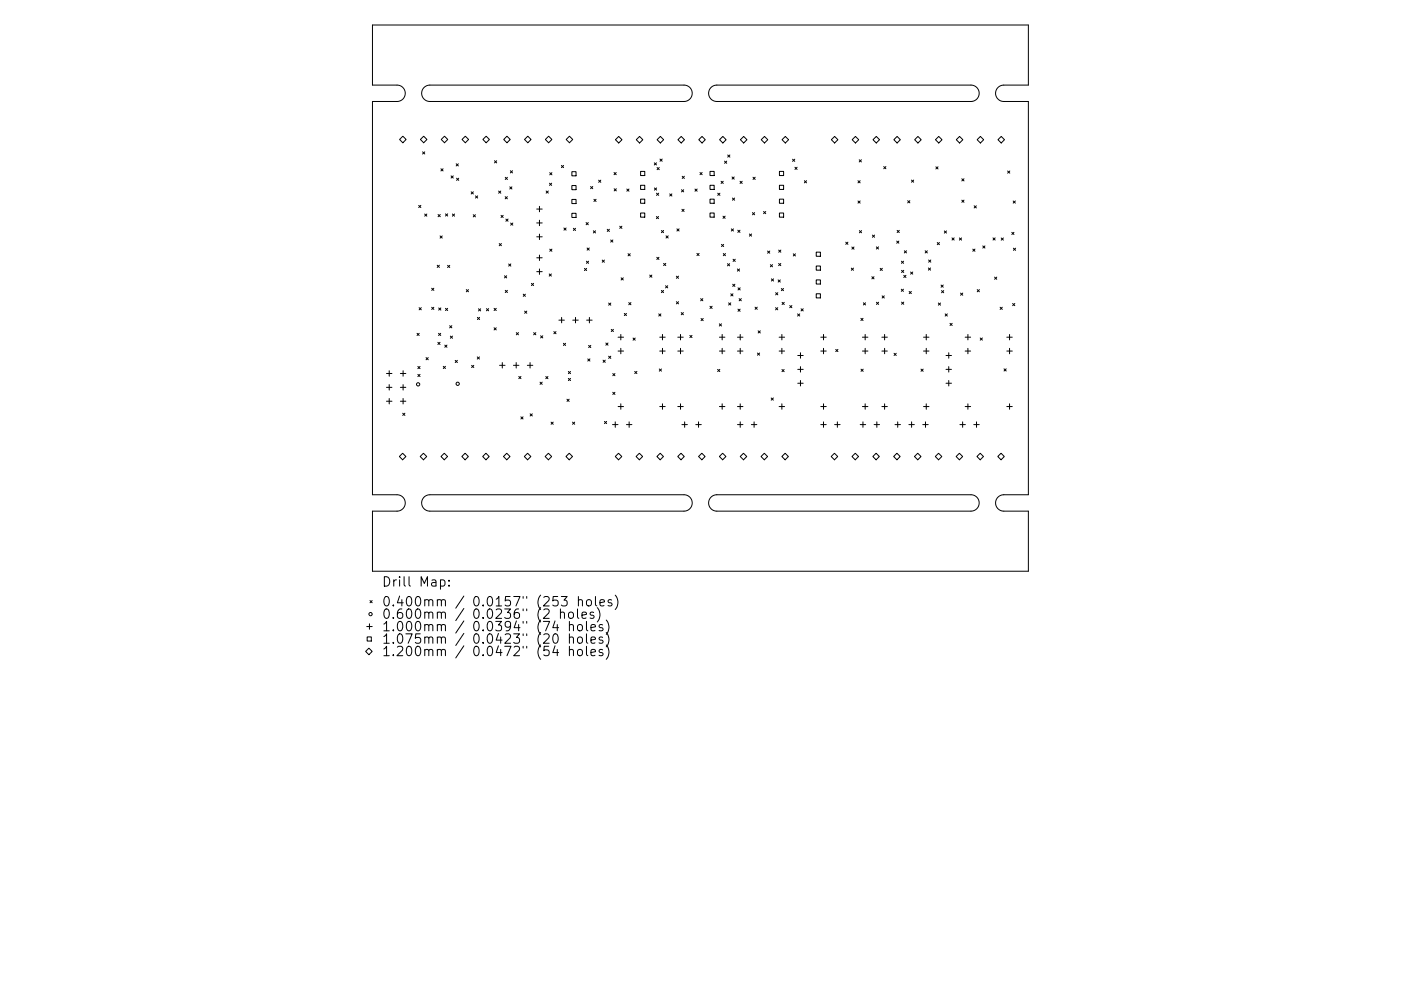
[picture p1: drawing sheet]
<svg xmlns="http://www.w3.org/2000/svg" width="297mm" height="210mm" viewBox="0 0 297 210" stroke-linecap="round" stroke-linejoin="round" font-family="sans-serif">
<defs><g id="words">
<g font-size="2.8">
<text x="80.9" y="124.5">Drill Map:</text>
<text x="80.9" y="128.7">0.400mm / 0.0157&quot; (253 holes)</text>
<text x="80.9" y="131.3">0.600mm / 0.0236&quot; (2 holes)</text>
<text x="80.9" y="133.9">1.000mm / 0.0394&quot; (74 holes)</text>
<text x="80.9" y="136.6">1.075mm / 0.0423&quot; (20 holes)</text>
<text x="80.9" y="139.2">1.200mm / 0.0472&quot; (54 holes)</text>
</g>
</g></defs>
<g fill="none" stroke="#000" stroke-width=".21">
<path d="M79 5.3h139v12.8h-5.2a1.74 1.74 0 0 0-1.7 1.7 1.74 1.74 0 0 0 1.7 1.7h5.2v83.5h-5.2a1.74 1.74 0 0 0-1.7 1.7 1.74 1.74 0 0 0 1.7 1.7h5.2v12.8h-139v-12.8h5.2a1.74 1.74 0 0 0 1.7-1.7 1.74 1.74 0 0 0-1.7-1.7h-5.2v-83.5h5.2a1.74 1.74 0 0 0 1.7-1.7 1.74 1.74 0 0 0-1.7-1.7h-5.2zM89.9 18.6l.5-.4 .7-.1h53.9a1.74 1.74 0 0 1 1.8 1.7 1.74 1.74 0 0 1-1.8 1.7h-53.9a1.74 1.74 0 0 1-1.6-1 1.74 1.74 0 0 1 .4-1.9zM150.7 18.6l.5-.4 .8-.1h53.9a1.74 1.74 0 0 1 1.7 1.7 1.74 1.74 0 0 1-1.7 1.7h-53.9a1.74 1.74 0 0 1-1.6-1 1.74 1.74 0 0 1 .3-1.9zM84.7 29.6l.7-.7 .7 .7-.7 .7zM89.1 29.6l.7-.7 .7 .7-.7 .7zM89.6 32.2l.5 .5M90.1 32.2l-.5 .5M93.5 35.8l.4 .5M93.9 35.8l-.4 .5M94.2 28.9l.7 .7-.7 .7-.7-.7zM95.6 37.3l.5 .5M96.1 37.3l-.5 .5"/>
<path d="M96.7 34.7l.5 .5M96.8 37.8l.5 .5M97.2 34.7l-.5 .5M97.3 37.8l-.5 .5M98.7 28.9l.7 .7-.7 .7-.7-.7zM102.4 29.6l.7-.7 .7 .7-.7 .7zM104.8 34.1l.5 .5M105.3 34.1l-.5 .5M106.8 29.6l.7-.7 .7 .7-.7 .7zM107.1 37.6l.5 .5M107.6 37.6l-.5 .5M108.1 39.6l.4 .5"/>
<path d="M108.2 36.2l.5 .5M108.5 39.6l-.4 .5M108.7 36.2l-.5 .5M111.9 28.9l.7 .7-.7 .7-.7-.7zM116.3 28.9l.7 .7-.7 .7-.7-.7zM116.5 38.9l.5 .4M116.6 36.6l.4 .5M117 38.9l-.5 .4M117 36.6l-.4 .5M119 35.1l.5 .5M119.5 35.1l-.5 .5M120 29.6l.7-.7 .7 .7-.7 .7z"/>
<path d="M121.2 36.4h.9v.9h-.9zM121.2 39.4h.9v.8h-.9zM125.2 39.6l.5 .4M125.7 39.6l-.5 .4M126.9 38.2l.5 .5M127.4 38.2l-.5 .5M130.2 36.6l.5 .5M130.5 29.6l.7-.7 .7 .7-.7 .7zM130.7 36.6l-.5 .5M134.9 29.6l.7-.7 .7 .7-.7 .7zM135.8 36.4h.9v.8h-.9zM135.8 39.3h.9v.9h-.9z"/>
<path d="M138.7 34.5l.5 .5M138.7 39.9l.5 .4M139.2 34.5l-.5 .5M139.2 39.9l-.5 .4M139.3 35.5l.5 .5M139.8 35.5l-.5 .5M139.9 33.7l.5 .5M140 28.9l.7 .7-.7 .7-.7-.7zM140.4 33.7l-.5 .5M143.7 29.6l.7-.7 .7 .7-.7 .7zM144.6 37.4l.5 .5M145.1 37.4l-.5 .5"/>
<path d="M148.1 29.6l.7-.7 .7 .7-.7 .7zM148.4 36.6l.5 .5M148.9 36.6l-.5 .5M150.5 36.4h.9v.8h-.9zM150.5 39.3h.9v.9h-.9zM152.9 38.5l.4 .4M153.3 28.9l.7 .7-.7 .7-.7-.7zM153.3 38.5l-.4 .4M153.6 34.2l.5 .5M154.1 34.2l-.5 .5M154.3 32.9l.5 .4M154.8 32.9l-.5 .4"/>
<path d="M155.2 37.5l.5 .5M155.7 37.5l-.5 .5M156.9 38.5l.5 .4M157.4 38.5l-.5 .4M157.7 28.9l.7 .7-.7 .7-.7-.7zM159.7 37.6l.4 .5M160.1 37.6l-.4 .5M161.4 29.6l.7-.7 .7 .7-.7 .7zM165.3 36.4h.8v.8h-.8zM165.3 39.3h.8v.9h-.8zM165.8 29.6l.7-.7 .7 .7-.7 .7zM168 33.8l.5 .4"/>
<path d="M168.5 33.8l-.5 .4M168.5 35.5l.5 .4M169 35.5l-.5 .4M170.5 38.3l.5 .5M171 38.3l-.5 .5M176.3 29.6l.7-.7 .7 .7-.7 .7zM180.7 29.6l.7-.7 .7 .7-.7 .7zM181.9 38.3l.5 .5M182.2 33.9l.4 .5M182.4 38.3l-.5 .5M182.6 33.9l-.4 .5M185.1 29.6l.7-.7 .7 .7-.7 .7z"/>
<path d="M187.4 35.3l.4 .5M187.8 35.3l-.4 .5M190.2 28.9l.7 .7-.7 .7-.7-.7zM193.3 38.2l.4 .5M193.7 38.2l-.4 .5M193.9 29.6l.7-.7 .7 .7-.7 .7zM198.3 29.6l.7-.7 .7 .7-.7 .7zM198.4 35.4l.5 .5M198.9 35.4l-.5 .5M203.4 28.9l.7 .7-.7 .7-.6-.7zM203.9 37.9l.5 .5M204.4 37.9l-.5 .5"/>
<path d="M207.9 28.9l.7 .7-.7 .7-.7-.7zM211.6 29.6l.7-.7 .7 .7-.7 .7zM213.6 36.3l.5 .4M214.1 36.3l-.5 .4M88.8 43.6l.4 .4M89.2 43.6l-.4 .4M90 45.4l.5 .5M90.5 45.4l-.5 .5M92.7 56.3l.5 .4M92.9 45.5l.4 .5M93.2 56.3l-.5 .4M93.3 50.1l.5 .4"/>
<path d="M93.3 45.5l-.4 .5M93.8 50.1l-.5 .4M94.5 45.4l.4 .4M94.9 56.3l.5 .5M94.9 45.4l-.4 .4M95.4 56.3l-.5 .5M95.9 45.4l.5 .5M96.4 45.4l-.5 .5M99.9 40.7l.5 .5M100.3 45.6l.5 .4M100.4 40.7l-.5 .5M100.8 45.6l-.5 .4"/>
<path d="M100.8 41.6l.5 .4M101.3 41.6l-.5 .4M105.7 40.5l.5 .5M105.8 51.7l.5 .4M106.2 40.5l-.5 .5M106.2 45.7l.5 .4M106.3 51.7l-.5 .4M106.7 45.7l-.5 .4M107 58.5l.4 .5M107.1 41.7l.5 .5M107.3 46.5l.4 .4M107.4 58.5l-.4 .5"/>
<path d="M107.6 41.7l-.5 .5M107.7 46.5l-.4 .4M107.8 56l.5 .5M108.3 47.3l.4 .5M108.3 56l-.5 .5M108.7 47.3l-.4 .5M113.8 44.4h1.2M113.8 47.3h1.2M113.8 50.2h1.2M113.8 54.7h1.2M113.8 57.6h1.2M114.4 43.8v1.1"/>
<path d="M114.4 46.7v1.2M114.4 49.7v1.1M114.4 54.1v1.2M114.4 57.1v1.1M115.8 40.5l.5 .5M116.3 40.5l-.5 .5M116.4 58.1l.5 .5M116.6 52.9l.4 .4M116.9 58.1l-.5 .5M117 52.9l-.4 .4M119.6 48.4l.4 .4M120 48.4l-.4 .4"/>
<path d="M121.2 42.3h.9v.9h-.9zM121.2 45.3h.9v.8h-.9zM121.6 48.4l.4 .5M122 48.4l-.4 .5M123.9 56.9l.5 .5M124.3 47.2l.4 .5M124.3 55.4l.5 .5M124.4 56.9l-.5 .5M124.5 52.6l.4 .5M124.7 47.2l-.4 .5M124.8 55.4l-.5 .5M124.9 52.6l-.4 .5"/>
<path d="M125.8 49l.5 .4M125.9 42.3l.5 .4M126.3 49l-.5 .4M126.4 42.3l-.5 .4M127.7 55.2l.4 .4M128.1 55.2l-.4 .4M128.7 48.6l.5 .5M129.2 48.6l-.5 .5M129.5 50.9l.4 .5M129.9 50.9l-.4 .5M130.2 40l.5 .5M130.7 40l-.5 .5"/>
<path d="M131.4 48l.5 .5M131.7 58.9l.5 .5M131.9 48l-.5 .5M132.2 58.9l-.5 .5M132.9 40.1l.5 .5M133.2 53.8l.4 .5M133.4 40.1l-.5 .5M133.6 53.8l-.4 .5M135.8 42.3h.9v.8h-.9zM135.8 45.2h.9v.9h-.9zM137.8 58.4l.4 .4M138.2 58.4l-.4 .4"/>
<path d="M139.2 45.9l.4 .5M139.2 41l.5 .5M139.3 54.6l.4 .5M139.6 45.9l-.4 .5M139.7 41l-.5 .5M139.7 54.6l-.4 .5M140.2 48.9l.5 .5M140.7 48.9l-.5 .5M140.7 55.9l.5 .4M141.2 55.9l-.5 .4M141.2 50l.5 .5M141.7 50l-.5 .5"/>
<path d="M142 41.1l.5 .5M142.5 41.1l-.5 .5M143.4 58.6l.5 .5M143.5 48.6l.5 .4M143.9 58.6l-.5 .5M144 48.6l-.5 .4M144.5 40.3l.5 .4M144.6 44.4l.4 .5M145 40.3l-.5 .4M145 44.4l-.4 .5M147.3 40.1l.5 .5M147.8 53.8l.4 .4"/>
<path d="M147.8 40.1l-.5 .5M148.2 53.8l-.4 .4M150.5 42.3h.9v.8h-.9zM150.5 45.2h.9v.9h-.9zM152.2 41l.4 .5M152.6 41l-.4 .5M153 51.8l.4 .5M153.3 45.9l.4 .4M153.4 53.8l.4 .5M153.4 51.8l-.4 .5M153.7 45.9l-.4 .4M153.8 53.8l-.4 .5"/>
<path d="M154.2 55.9l.5 .5M154.7 55.9l-.5 .5M155 48.6l.5 .4M155.3 42l.5 .5M155.4 55l.5 .5M155.5 48.6l-.5 .4M155.8 42l-.5 .5M155.9 55l-.5 .5M156.3 57.1l.5 .4M156.4 48.8l.5 .5M156.8 57.1l-.5 .4M156.9 48.8l-.5 .5"/>
<path d="M158.9 49.6l.5 .5M159.4 49.6l-.5 .5M159.5 45.1l.5 .5M160 45.1l-.5 .5M161.9 44.9l.5 .4M162.4 44.9l-.5 .4M162.7 53.3l.5 .4M163.2 53.3l-.5 .4M163.3 56.1l.5 .5M163.6 59.2l.4 .4M163.8 56.1l-.5 .5M164 59.2l-.4 .4"/>
<path d="M165 59.4l.4 .4M165.1 55.9l.4 .5M165.1 53.1l.5 .4M165.3 42.3h.8v.8h-.8zM165.3 45.2h.8v.9h-.8zM165.4 59.4l-.4 .4M165.5 55.9l-.4 .5M165.6 53.1l-.5 .4M168.2 53.9l.5 .4M168.7 53.9l-.5 .4M173.1 53.5h.8v.9h-.8zM173.1 56.4h.8v.9h-.8z"/>
<path d="M173.1 59.4h.8v.9h-.8zM179.3 51.4l.5 .4M179.8 51.4l-.5 .4M180.5 56.9l.5 .4M180.6 52.4l.5 .5M181 56.9l-.5 .4M181.1 52.4l-.5 .5M181.9 42.6l.5 .5M182.2 48.9l.5 .5M182.4 42.6l-.5 .5M182.7 48.9l-.5 .5M184.8 58.7l.5 .5"/>
<path d="M185 49.9l.4 .4M185.3 58.7l-.5 .5M185.4 49.9l-.4 .4M185.8 52.4l.5 .4M186.3 52.4l-.5 .4M186.6 56.9l.5 .5M187.1 56.9l-.5 .5M190.1 51.1l.5 .5M190.2 48.9l.5 .4M190.6 51.1l-.5 .5M190.7 48.9l-.5 .4M191.1 55.4l.5 .5"/>
<path d="M191.1 57.4l.5 .4M191.6 55.4l-.5 .5M191.6 57.4l-.5 .4M191.6 58.4l.5 .5M191.7 53.2l.5 .5M192.1 58.4l-.5 .5M192.2 53.2l-.5 .5M192.4 42.6l.5 .4M192.9 42.6l-.5 .4M193.1 57.7l.4 .5M193.5 57.7l-.4 .5M196.2 53.2l.4 .5"/>
<path d="M196.6 53.2l-.4 .5M196.8 56.9l.5 .4M196.9 55.2l.5 .4M197.3 56.9l-.5 .4M197.4 55.2l-.5 .4M198.7 51.5l.5 .4M199.2 51.5l-.5 .4M200.2 49l.5 .5M200.7 49l-.5 .5M201.8 50.5l.5 .4M202.3 50.5l-.5 .4M203.4 50.5l.5 .4"/>
<path d="M203.9 50.5l-.5 .4M203.9 42.5l.5 .4M204.4 42.5l-.5 .4M206.3 52.8l.4 .5M206.5 43.7l.5 .4M206.7 52.8l-.4 .5M207 43.7l-.5 .4M208.4 52.2l.4 .4M208.8 52.2l-.4 .4M210.5 50.5l.5 .4M210.9 58.8l.4 .5M211 50.5l-.5 .4"/>
<path d="M211.3 58.8l-.4 .5M212.3 50.5l.4 .5M212.7 50.5l-.4 .5M214.5 49.3l.5 .5M214.8 42.6l.5 .5M214.9 52.7l.4 .4M215 49.3l-.5 .5M215.3 42.6l-.5 .5M215.3 52.7l-.4 .4M81.9 79.2h1.2M82.5 78.7v1.1M84.9 79.2h1.1"/>
<path d="M85.5 78.7v1.1M88.4 70.7l.5 .5M88.6 77.8l.5 .4M88.6 79.4l.5 .5M88.9 65.3l.4 .4M88.9 70.7l-.5 .5M89.1 77.8l-.5 .4M89.1 79.4l-.5 .5M89.3 65.3l-.4 .4M90.3 75.9l.5 .4M90.8 75.9l-.5 .4M91.5 61.2l.5 .4"/>
<path d="M91.5 65.2l.5 .5M92 61.2l-.5 .4M92 65.2l-.5 .5M92.8 72.6l.5 .5M93 70.7l.4 .5M93 65.3l.5 .5M93.3 72.6l-.5 .5M93.4 70.7l-.4 .5M93.5 65.3l-.5 .5M94 77.7l.4 .5M94.3 73.2l.5 .5M94.4 77.7l-.4 .5"/>
<path d="M94.5 65.4l.4 .5M94.8 73.2l-.5 .5M94.9 65.4l-.4 .5M95.3 69.1l.5 .5M95.5 71.3l.4 .5M95.8 69.1l-.5 .5M95.9 71.3l-.4 .5M96.5 76.5l.5 .4M97 76.5l-.5 .4M98.9 61.4l.4 .5M99.3 61.4l-.4 .5M100 77.5l.5 .5"/>
<path d="M100.5 77.5l-.5 .5M101.2 75.7l.5 .5M101.2 67.3l.5 .5M101.5 65.5l.4 .5M101.7 75.7l-.5 .5M101.7 67.3l-.5 .5M101.9 65.5l-.4 .5M103.1 65.5l.5 .4M103.6 65.5l-.5 .4M104.8 65.4l.4 .5M104.8 69.5l.4 .5M105.2 65.4l-.4 .5"/>
<path d="M105.2 69.5l-.4 .5M105.9 77.5h1.2M106.5 76.9v1.2M107.1 61.6l.5 .5M107.6 61.6l-.5 .5M108.9 77.5h1.1M109.4 76.9v1.2M109.5 70.6l.4 .4M109.9 70.6l-.4 .4M110 79.9l.5 .4M110.5 79.9l-.5 .4M110.9 62.4l.5 .5"/>
<path d="M111.2 66l.5 .5M111.4 62.4l-.5 .5M111.7 66l-.5 .5M111.8 77.5h1.2M112.4 76.9v1.2M112.7 60.1l.4 .5M113.1 60.1l-.4 .5M113.1 70.6l.5 .4M113.6 70.6l-.5 .4M114.6 71.2l.5 .5M115.1 71.2l-.5 .5M115.7 79.9l.5 .4"/>
<path d="M116.2 79.9l-.5 .4M117.4 70.4l.5 .4M117.9 70.4l-.5 .4M118.5 67.9h1.2M119.1 67.3v1.2M119.5 72.8l.4 .5M119.9 72.8l-.4 .5M120.5 78.8l.5 .5M121 78.8l-.5 .5M121.4 67.9h1.2M122 67.3v1.2M124.4 67.9h1.1"/>
<path d="M124.6 76.1l.5 .5M124.8 73.3l.5 .4M125 67.3v1.2M125.1 76.1l-.5 .5M125.3 73.3l-.5 .4M127.9 76.4l.4 .5M128.3 76.4l-.4 .5M128.5 72.8l.4 .4M128.9 72.8l-.4 .4M129 75.6l.5 .4M129 64.3l.5 .5M129.5 75.6l-.5 .4"/>
<path d="M129.5 64.3l-.5 .5M129.6 69.9l.5 .4M129.9 79.3l.5 .4M130.1 69.9l-.5 .4M130.4 79.3l-.5 .4M131 71.5h1.2M131 74.5h1.2M131.6 71v1.1M131.6 73.9v1.2M132.4 66.5l.4 .5M132.8 66.5l-.4 .5M133.3 64.2l.5 .5"/>
<path d="M133.8 64.2l-.5 .5M134.2 71.7l.5 .5M134.6 78.8l.4 .5M134.7 71.7l-.5 .5M135 78.8l-.4 .5M139.7 66.6l.4 .5M139.8 78.3l.4 .4M139.9 71.5h1.1M139.9 74.5h1.1M140.1 66.6l-.4 .5M140.2 61.6l.5 .5M140.2 78.3l-.4 .4"/>
<path d="M140.5 71v1.1M140.5 73.9v1.2M140.7 61.6l-.5 .5M141.1 60.6l.5 .5M141.6 60.6l-.5 .5M143.4 64l.5 .5M143.7 71.5h1.2M143.7 74.5h1.2M143.9 64l-.5 .5M144.3 71v1.1M144.3 73.9v1.2M144.4 66.3l.5 .5"/>
<path d="M144.9 66.3l-.5 .5M146.3 71.2l.4 .4M146.7 71.2l-.4 .4M148.6 63.4l.4 .4M148.6 67.6l.5 .4M149 63.4l-.4 .4M149.1 67.6l-.5 .4M150.5 65l.5 .4M151 65l-.5 .4M152.2 78.4l.4 .4M152.5 68.7l.5 .5M152.5 71.5h1.2"/>
<path d="M152.5 74.5h1.2M152.6 78.4l-.4 .4M153 68.7l-.5 .5M153.1 71v1.1M153.1 73.9v1.2M154.5 64.3l.4 .4M154.9 62.3l.5 .5M154.9 64.3l-.4 .4M155.4 60.3l.4 .5M155.4 62.3l-.5 .5M155.8 60.3l-.4 .5M156.4 71.5h1.1"/>
<path d="M156.4 74.5h1.1M156.5 65.6l.4 .5M156.5 61.1l.4 .4M156.7 63.4l.5 .4M156.9 65.6l-.4 .5M156.9 61.1l-.4 .4M156.9 71v1.1M156.9 73.9v1.2M157.2 63.4l-.5 .4M160.1 65.2l.5 .4M160.6 65.2l-.5 .4M160.6 74.9l.5 .5"/>
<path d="M160.7 70.2l.5 .5M161.1 74.9l-.5 .5M161.2 70.2l-.5 .5M164.4 65.3l.5 .4M164.5 62.1l.4 .5M164.9 65.3l-.5 .4M164.9 62.1l-.4 .5M165.2 71.5h1.2M165.2 74.5h1.2M165.7 61.2l.4 .5M165.8 71v1.1M165.8 73.9v1.2"/>
<path d="M165.8 78.4l.5 .5M165.8 64.1l.5 .5M166.1 61.2l-.4 .5M166.3 78.4l-.5 .5M166.3 64.1l-.5 .5M167.4 64.8l.5 .5M167.9 64.8l-.5 .5M169.1 66.6l.5 .5M169.1 75.4h1.2M169.1 78.4h1.2M169.6 66.6l-.5 .5M169.7 74.8v1.2"/>
<path d="M169.7 77.8v1.1M169.8 65.5l.5 .5M170.3 65.5l-.5 .5M173.1 62.3h.8v.9h-.8zM174 71.5h1.2M174 74.5h1.2M174.6 71v1.1M174.6 73.9v1.2M177.2 74.1l.5 .5M177.7 74.1l-.5 .5M182.5 67.5l.5 .5M182.5 78.3l.5 .5"/>
<path d="M182.9 71.5h1.1M182.9 74.5h1.1M183 67.5l-.5 .5M183 78.3l-.5 .5M183.1 64.2l.4 .5M183.4 71v1.1M183.4 73.9v1.2M183.5 64.2l-.4 .5M185.8 64.1l.5 .5M186.3 64.1l-.5 .5M187 71.5h1.1M187 74.5h1.1"/>
<path d="M187 62.8l.5 .4M187.5 62.8l-.5 .4M187.6 71v1.1M187.6 73.9v1.2M189.6 75l.4 .4M190 75l-.4 .4M191.1 61.4l.5 .4M191.1 64.1l.5 .5M191.6 61.4l-.5 .4M191.6 64.1l-.5 .5M192.8 61.8l.4 .5M193.2 61.8l-.4 .5"/>
<path d="M195.3 78.3l.4 .5M195.7 78.3l-.4 .5M195.8 71.5h1.2M195.8 74.5h1.2M196.4 71v1.1M196.4 73.9v1.2M198.9 64.3l.5 .4M199.4 64.3l-.5 .4M199.5 60.5l.5 .4M199.6 61.7l.5 .4M200 60.5l-.5 .4M200.1 61.7l-.5 .4"/>
<path d="M200.4 66.6l.5 .5M200.6 75.4h1.1M200.6 78.4h1.1M200.9 66.6l-.5 .5M201.2 74.8v1.2M201.2 77.8v1.1M201.4 68.6l.5 .5M201.9 68.6l-.5 .5M203.7 62.2l.4 .4M204.1 62.2l-.4 .4M204.6 71.5h1.2M204.6 74.5h1.2"/>
<path d="M205.2 71v1.1M205.2 73.9v1.2M207.2 61.4l.5 .5M207.7 61.4l-.5 .5M207.8 71.7l.5 .5M208.3 71.7l-.5 .5M212 65.2l.5 .4M212.5 65.2l-.5 .4M212.9 78.3l.4 .4M213.3 78.3l-.4 .4M213.5 71.5h1.1M213.5 74.5h1.1"/>
<path d="M214 71v1.1M214 73.9v1.2M214.7 64.4l.5 .5M215.2 64.4l-.5 .5M81.9 82.2h1.2M81.9 85.1h1.2M82.5 81.6v1.2M82.5 84.5v1.2M84.7 96.9l.7-.7 .7 .7-.7 .7zM84.9 82.2h1.1M84.9 85.1h1.1M85.4 87.7l.4 .4"/>
<path d="M85.5 81.6v1.2M85.5 84.5v1.2M85.8 87.7l-.4 .4M89.8 96.2l.7 .7-.7 .7-.7-.7zM93.5 96.9l.7-.7 .7 .7-.7 .7zM97.9 96.9l.7-.7 .7 .7-.7 .7zM103 96.2l.7 .7-.7 .7-.7-.7zM107.4 96.2l.7 .7-.7 .7-.7-.7zM110.4 88.4l.5 .5M110.9 88.4l-.5 .5M111.2 96.9l.7-.7 .7 .7-.7 .7zM112.4 87.8l.5 .5"/>
<path d="M112.9 87.8l-.5 .5M114.5 81.1l.5 .4M115 81.1l-.5 .4M115.6 96.9l.7-.7 .7 .7-.7 .7zM116.8 89.6l.5 .4M117.3 89.6l-.5 .4M120.2 84.7l.5 .5M120.5 80.3l.5 .4M120.7 84.7l-.5 .5M120.7 96.2l.7 .7-.7 .7-.7-.7zM121 80.3l-.5 .4M121.4 89.6l.4 .4"/>
<path d="M121.8 89.6l-.4 .4M128.2 89.4l.4 .5M128.6 89.4l-.4 .5M129.9 90.1h1.1M129.9 83.2l.5 .5M130.4 83.2l-.5 .5M130.4 89.5v1.2M131 86.3h1.2M131.1 96.2l.7 .7-.7 .7-.7-.7zM131.6 85.7v1.1M132.8 90.1h1.2M133.4 89.5v1.2"/>
<path d="M135.6 96.2l.7 .7-.7 .7-.7-.7zM139.3 96.9l.7-.7 .7 .7-.7 .7zM139.9 86.3h1.1M140.5 85.7v1.1M143.7 96.9l.7-.7 .7 .7-.7 .7zM143.7 86.3h1.2M144.3 85.7v1.1M144.6 90.1h1.1M145.2 89.5v1.2M147.5 90.1h1.2M148.1 89.5v1.2M148.8 96.2l.7 .7-.7 .7-.7-.7z"/>
<path d="M152.5 96.9l.7-.7 .7 .7-.7 .7zM152.5 86.3h1.2M153.1 85.7v1.1M156.4 90.1h1.1M156.4 86.3h1.1M156.9 96.9l.7-.7 .7 .7-.7 .7zM156.9 85.7v1.1M156.9 89.5v1.2M159.3 90.1h1.2M159.9 89.5v1.2M162 96.2l.7 .7-.7 .7-.6-.7zM163.5 84.4l.5 .5"/>
<path d="M164 84.4l-.5 .5M165.2 86.3h1.2M165.8 85.7v1.1M166.5 96.2l.7 .7-.7 .7-.7-.7zM169.1 81.3h1.2M169.7 80.7v1.2M174 90.1h1.2M174 86.3h1.2M174.6 89.5v1.2M174.6 85.7v1.1M176.9 96.2l.7 .7-.7 .7-.7-.7zM177 90.1h1.1"/>
<path d="M177.5 89.5v1.2M180.6 96.9l.7-.7 .7 .7-.7 .7zM182.4 90.1h1.1M182.9 86.3h1.1M183 89.5v1.2M183.4 85.7v1.1M185.1 96.9l.6-.7 .7 .7-.7 .7zM185.3 90.1h1.2M185.9 89.5v1.2M187 86.3h1.1M187.6 85.7v1.1M189.8 90.1h1.1"/>
<path d="M190.2 96.2l.7 .7-.7 .7-.7-.7zM190.3 89.5v1.2M192.7 90.1h1.2M193.3 89.5v1.2M194.6 96.2l.7 .7-.7 .7-.7-.7zM195.6 90.1h1.2M195.8 86.3h1.2M196.2 89.5v1.2M196.4 85.7v1.1M198.3 96.9l.7-.7 .7 .7-.7 .7zM200.6 81.3h1.1M201.2 80.7v1.2"/>
<path d="M202.7 96.9l.7-.7 .7 .7-.7 .7zM203.5 90.1h1.2M204.1 89.5v1.2M204.6 86.3h1.2M205.2 85.7v1.1M206.5 90.1h1.1M207 89.5v1.2M207.8 96.2l.7 .7-.7 .7-.7-.7zM211.5 96.9l.7-.7 .7 .7-.7 .7zM213.5 86.3h1.1M214 85.7v1.1M89.9 105.5l.6-.4 .6-.1h53.9a1.74 1.74 0 0 1 1.8 1.7 1.74 1.74 0 0 1-1.8 1.7h-53.9a1.74 1.74 0 0 1-1.6-1 1.74 1.74 0 0 1 .4-1.9z"/>
<path d="M150.7 105.5l.7-.4 .6-.1h53.9a1.74 1.74 0 0 1 1.7 1.7 1.74 1.74 0 0 1-1.7 1.7h-53.9a1.74 1.74 0 0 1-1.6-1 1.74 1.74 0 0 1 .3-1.9zM77.8 132.9h1.1M77.8 135.1h.9v.9h-.9zM78.2 137.5l.7 .7-.7 .7-.7-.7zM78.3 132.4v1.1M78.4 127.4l.5 .5M78.9 127.4l-.5 .5M93.4 123.1l.6-.1 .3 .4v.6l-.1 .3h-.8M95.2 124.2v.2M95.2 123.1v.2M117.5 134.6l.4-.1a1.25 1.25 0 0 1 0 2h-.2a1.33 1.33 0 0 1-.2-1.9zM117.7 131.7l-.5 1.5h1.2"/>
<path d="M117.7 137l-.5 1.5h1.2M118.8 130.1a.5 .5 0 0 1 .9 0v1.1M118.8 129.2v2M119 126.6h1.2l-.6 .7a.54 .54 0 0 1 .6 .4v.5l-.1 .3-.8 .1-.3-.2M120.6 130.1a.54 .54 0 0 1 .6-.2 .54 .54 0 0 1 .4 .3v.6a.54 .54 0 0 1-.5 .4 .54 .54 0 0 1-.6-.4zM120.7 132.7l.3-.2 .5 .1 .1 1.2M120.7 135.3l.3-.2 .5 .1 .1 1.3M120.7 138l.3-.2 .5 .1 .1 1.2M120.7 131.8v2M120.7 134.5v2M120.7 137.1v2M122.4 129.2v1.7l.3 .3"/>
<path d="M122.5 132.7a.54 .54 0 0 1 .6-.2 .54 .54 0 0 1 .4 .4v.6a.54 .54 0 0 1-.5 .4 .54 .54 0 0 1-.6-.4zM122.5 135.3a.54 .54 0 0 1 .6-.2 .54 .54 0 0 1 .4 .4v.6a.54 .54 0 0 1-.5 .4 .54 .54 0 0 1-.6-.4zM122.5 138a.54 .54 0 0 1 .6-.2 .54 .54 0 0 1 .4 .4v.5a.54 .54 0 0 1-.5 .4 .54 .54 0 0 1-.6-.4zM122.6 127.4l.3-.2 .5 .1 .1 1.3M122.6 126.6v2M123.4 130.5l.9-.2-.1-.3-.5-.1-.3 .2 .1 1h.7M124.3 131.8v1.8l.3 .2M124.3 134.5v1.7l.3 .3M124.3 137.1v1.7l.3 .3M124.4 127.4l.3-.2a.54 .54 0 0 1 .7 .4v.6a.54 .54 0 0 1-.5 .4 .54 .54 0 0 1-.6-.4zM125.3 133.2l.9-.2v-.4l-.6-.1-.3 .3 .1 .9h.8M125.3 135.8l.9-.2v-.4l-.6-.1-.3 .3 .1 1h.8"/>
<path d="M125.3 138.5l.9-.2v-.4l-.6-.1-.3 .3 .1 .9h.8M125.9 130l-.5-.1-.3 .2 .1 .3 .7 .2v.5h-.8M126.2 126.6v1.7l.3 .3M126.6 128.9a2.29 2.29 0 0 1 0 3.1M127.2 127.9l1-.2-.1-.4-.6-.1-.3 .3 .1 1h.8M127.8 132.6l-.5-.1-.3 .3 .1 .3 .7 .2v.4h-.8M127.8 135.2l-.5-.1-.3 .3 .1 .3 .7 .2v.5h-.8M127.8 137.9l-.5-.1-.3 .3 .1 .3 .7 .1v.5h-.8M128.5 131.6a2.29 2.29 0 0 1 0 3M128.5 134.2a2.29 2.29 0 0 1 0 3M128.5 136.8a2.29 2.29 0 0 1 0 3.1M129.7 127.3l-.5-.1-.3 .3 .1 .3 .7 .2v.5h-.8"/>
<path d="M130.4 126.3a2.29 2.29 0 0 1 0 3"/>
<circle cx="88.6" cy="81.5" r=".35"/>
<circle cx="97" cy="81.4" r=".35"/>
<circle cx="78.6" cy="130.3" r=".35"/>
</g>
<use href="#words"/>
</svg>
